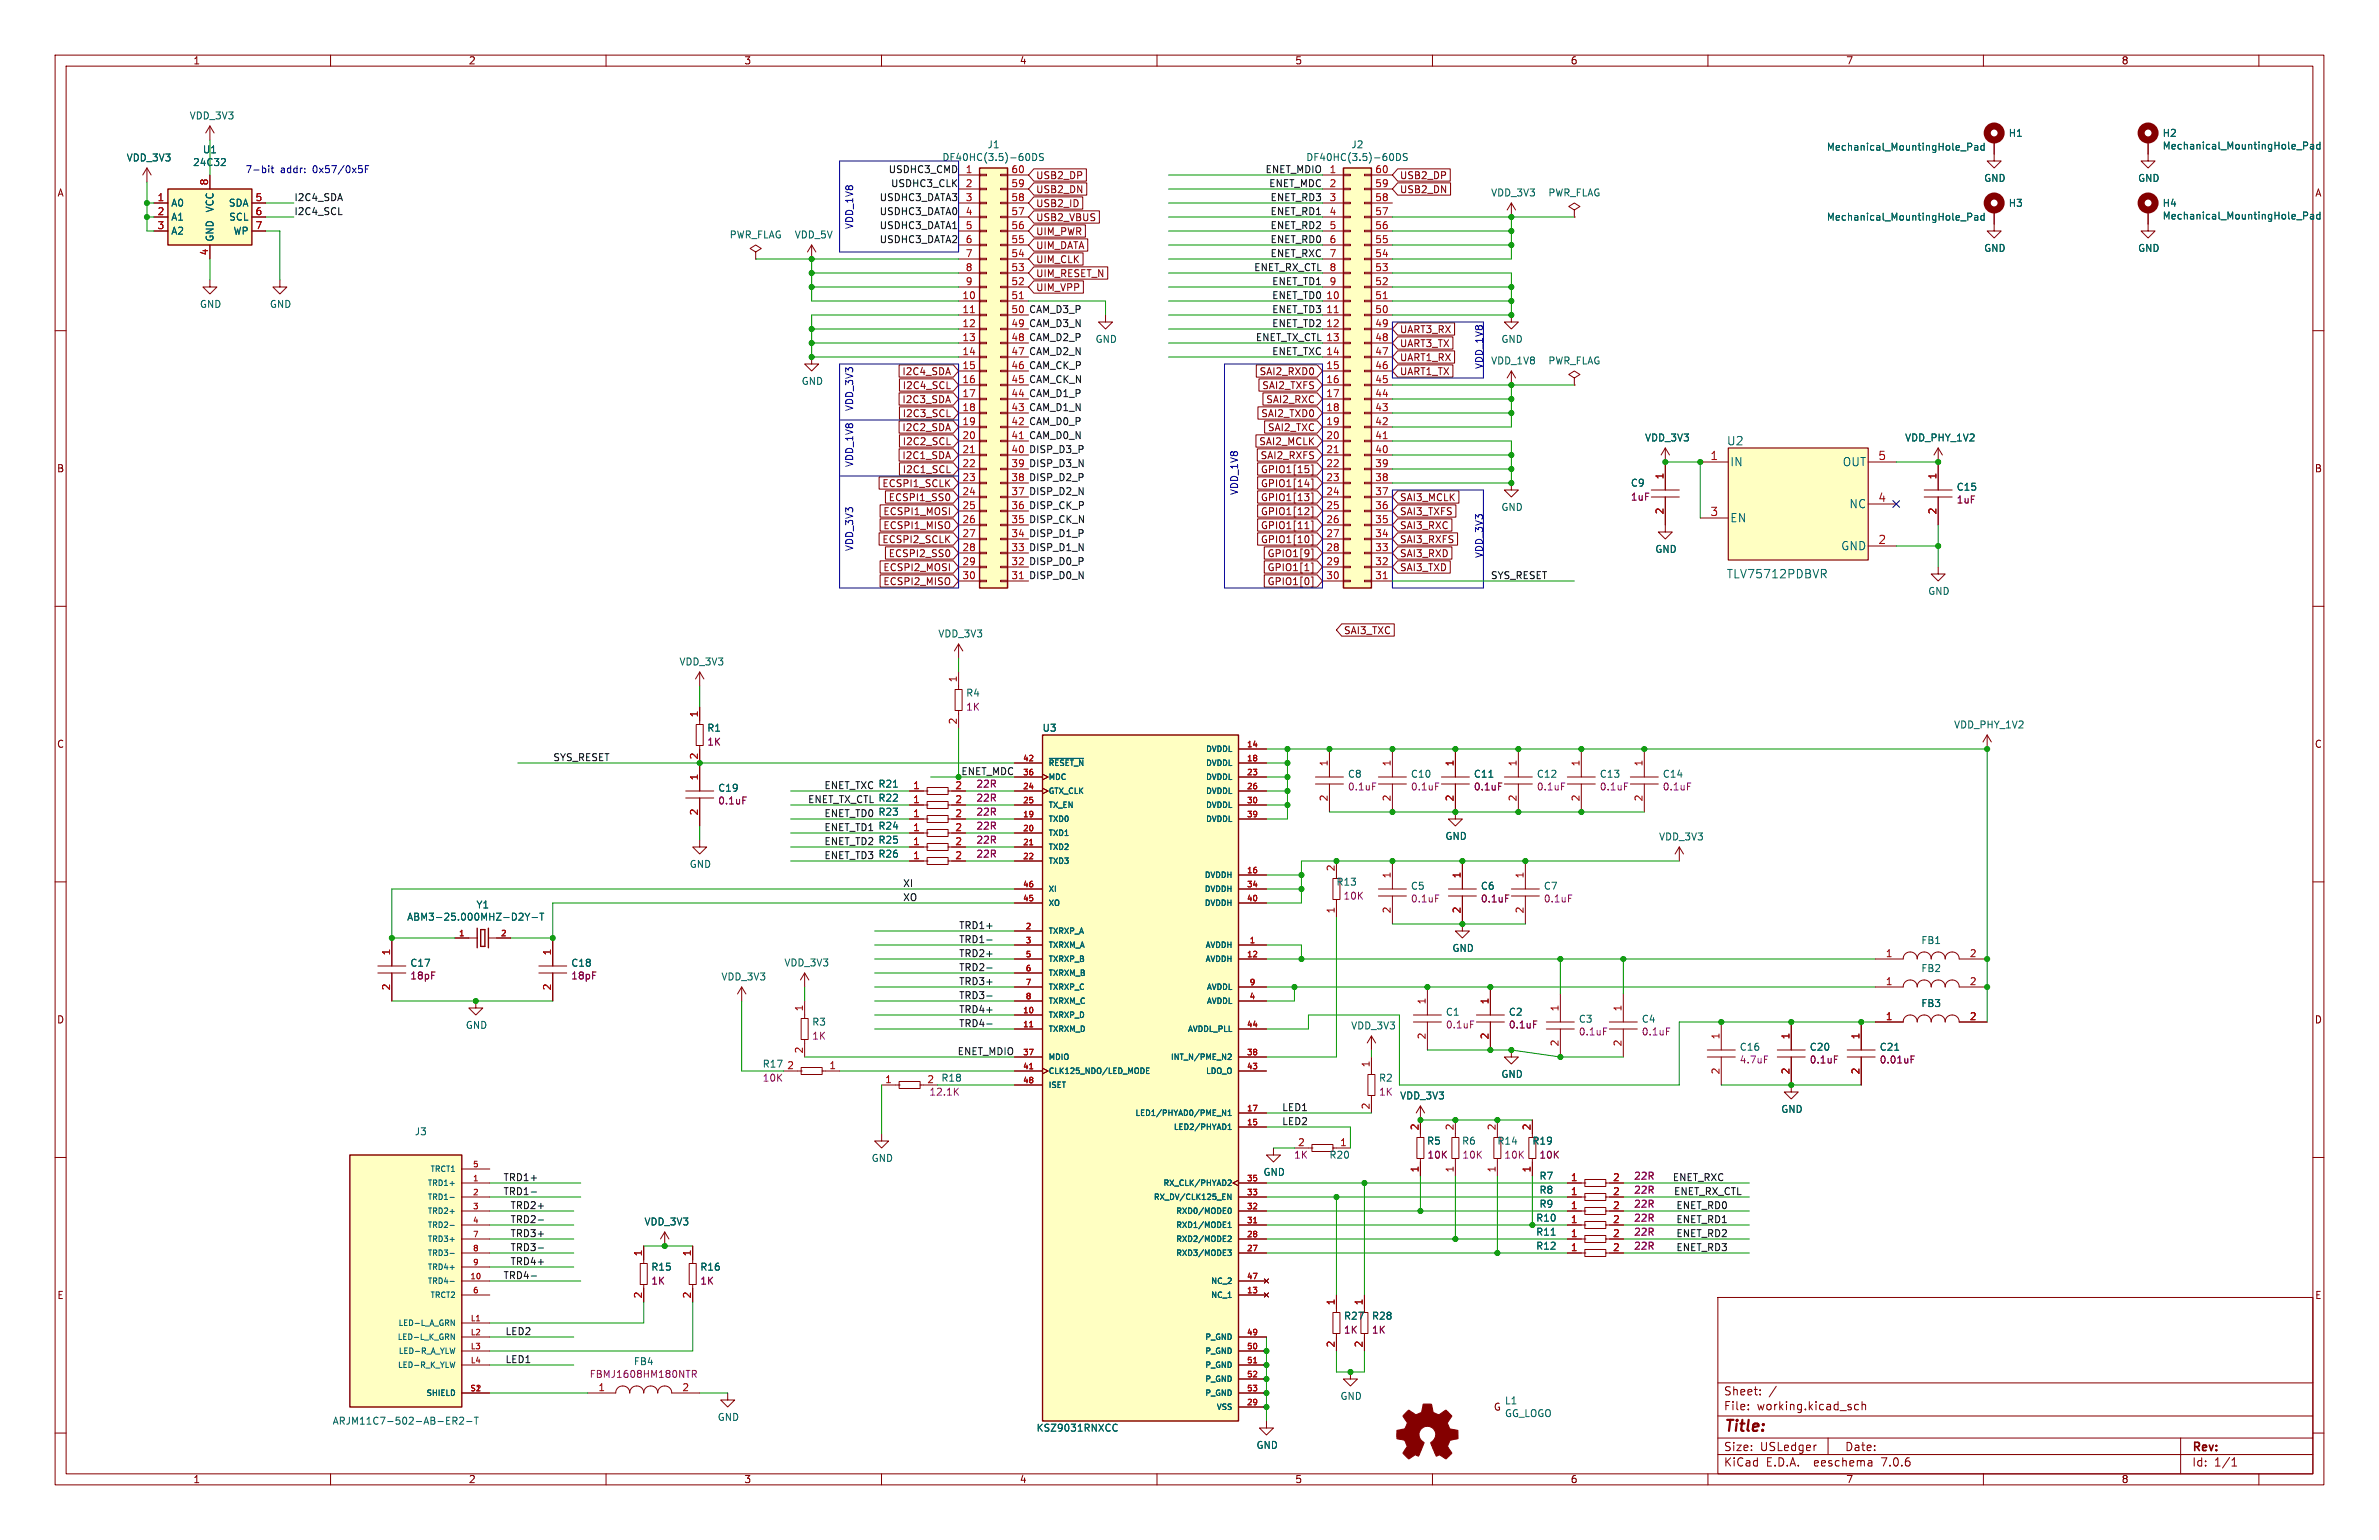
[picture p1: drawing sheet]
<svg xmlns="http://www.w3.org/2000/svg" width="432mm" height="279mm" viewBox="0 0 432 279" stroke-linecap="round" stroke-linejoin="round" font-family="sans-serif">
<defs><g id="words">
<text font-size="2.8" fill="#840000" x="312.8" y="260.3">Title:</text>
<g font-size="2.1" fill="#a90000">
<text x="310.4" y="83.6">1</text>
<text x="340.8" y="83.6">5</text>
<text x="310.4" y="93.7">3</text>
<text x="340.8" y="91.2">4</text>
<text x="340.8" y="98.8">2</text>
</g>
<g font-size="2.1" fill="#006464">
<text x="313.4" y="81">U2</text>
<text x="313.9" y="84.8">IN</text>
<text x="334.4" y="84.8">OUT</text>
<text x="313.9" y="95">EN</text>
<text x="335.6" y="92.4">NC</text>
<text x="334.1" y="100">GND</text>
<text x="313.3" y="105.1">TLV75712PDBVR</text>
</g>
<g font-size="2.1" fill="#840000">
<text x="312.8" y="256.1">File:</text>
<text x="312.8" y="253.4">Sheet:</text>
<text x="318.9" y="256.1">working.kicad_sch</text>
<text x="312.8" y="263.5">Size:</text>
<text x="319.5" y="263.5">USLedger</text>
<text x="334.8" y="263.5">Date:</text>
<text x="397.8" y="263.7">Rev:</text>
<text x="312.8" y="266.3">KiCad</text>
<text x="320.5" y="266.3">E.D.A.</text>
<text x="329.4" y="266.3">eeschema</text>
<text x="341.8" y="266.3">7.0.6</text>
<text x="397.8" y="266.3">Id:</text>
<text x="401.9" y="266.3">1/1</text>
</g>
<g font-size="1.8" fill="#840000">
<text x="35" y="11.9">1</text>
<text x="85" y="11.9">2</text>
<text x="135" y="11.9">3</text>
<text x="185" y="11.9">4</text>
<text x="235" y="11.9">5</text>
<text x="285" y="11.9">6</text>
<text x="335" y="11.9">7</text>
<text x="385" y="11.9">8</text>
<text x="10.3" y="35.9">A</text>
<text x="188" y="32.7">USB2_DP</text>
<text x="188" y="35.2">USB2_DN</text>
<text x="254" y="32.7">USB2_DP</text>
<text x="254" y="35.2">USB2_DN</text>
<text x="420.1" y="35.9">A</text>
<text x="188" y="37.8">USB2_ID</text>
<text x="188" y="40.3">USB2_VBUS</text>
<text x="188" y="47.9">UIM_CLK</text>
<text x="188" y="45.4">UIM_DATA</text>
<text x="188" y="42.9">UIM_PWR</text>
<text x="188" y="53">UIM_VPP</text>
<text x="188" y="50.5">UIM_RESET_N</text>
<text x="254" y="60.6">UART3_RX</text>
<text x="254" y="65.7">UART1_RX</text>
<text x="254" y="63.2">UART3_TX</text>
<text x="163.7" y="68.3">I2C4_SDA</text>
<text x="163.7" y="70.8">I2C4_SCL</text>
<text x="228.5" y="68.3">SAI2_RXD0</text>
<text x="229" y="70.8">SAI2_TXFS</text>
<text x="254" y="68.3">UART1_TX</text>
<text x="163.7" y="73.3">I2C3_SDA</text>
<text x="163.7" y="75.9">I2C3_SCL</text>
<text x="228.8" y="75.9">SAI2_TXD0</text>
<text x="229.7" y="73.3">SAI2_RXC</text>
<text x="163.7" y="83.5">I2C1_SDA</text>
<text x="163.7" y="78.4">I2C2_SDA</text>
<text x="163.7" y="81">I2C2_SCL</text>
<text x="228.5" y="81">SAI2_MCLK</text>
<text x="228.7" y="83.5">SAI2_RXFS</text>
<text x="230" y="78.4">SAI2_TXC</text>
<text x="10.3" y="85.9">B</text>
<text x="160.1" y="88.6">ECSPI1_SCLK</text>
<text x="163.7" y="86">I2C1_SCL</text>
<text x="228.8" y="86">GPIO1[15]</text>
<text x="228.8" y="88.6">GPIO1[14]</text>
<text x="420.1" y="85.9">B</text>
<text x="160.2" y="93.7">ECSPI1_MOSI</text>
<text x="161.2" y="91.1">ECSPI1_SS0</text>
<text x="228.8" y="93.7">GPIO1[12]</text>
<text x="228.8" y="91.1">GPIO1[13]</text>
<text x="254" y="93.7">SAI3_TXFS</text>
<text x="254" y="91.1">SAI3_MCLK</text>
<text x="160.1" y="98.7">ECSPI2_SCLK</text>
<text x="160.2" y="96.2">ECSPI1_MISO</text>
<text x="161.2" y="101.3">ECSPI2_SS0</text>
<text x="228.8" y="98.7">GPIO1[10]</text>
<text x="228.8" y="96.2">GPIO1[11]</text>
<text x="230" y="101.3">GPIO1[9]</text>
<text x="254" y="98.7">SAI3_RXFS</text>
<text x="254" y="101.3">SAI3_RXD</text>
<text x="254" y="96.2">SAI3_RXC</text>
<text x="160.2" y="106.4">ECSPI2_MISO</text>
<text x="160.2" y="103.8">ECSPI2_MOSI</text>
<text x="230" y="103.8">GPIO1[1]</text>
<text x="230" y="106.4">GPIO1[0]</text>
<text x="254" y="103.8">SAI3_TXD</text>
<text x="243.8" y="115.3">SAI3_TXC</text>
<text x="10.3" y="135.9">C</text>
<text x="420.1" y="135.9">C</text>
<text x="10.3" y="185.9">D</text>
<text x="420.1" y="185.9">D</text>
<text x="10.3" y="235.9">E</text>
<text x="420.1" y="235.9">E</text>
<text x="271" y="256.1">G</text>
<text x="35" y="269.3">1</text>
<text x="85" y="269.3">2</text>
<text x="135" y="269.3">3</text>
<text x="185" y="269.3">4</text>
<text x="235" y="269.3">5</text>
<text x="285" y="269.3">6</text>
<text x="335" y="269.3">7</text>
<text x="385" y="269.3">8</text>
</g>
<g font-size="1.8" fill="#006464">
<text x="34.3" y="21.9">VDD_3V3</text>
<text x="22.9" y="29.5">VDD_3V3</text>
<text x="36.7" y="28">U1</text>
<text x="171" y="29.4">DF40HC(3.5)-60DS</text>
<text x="179.1" y="27.1">J1</text>
<text x="237" y="29.4">DF40HC(3.5)-60DS</text>
<text x="245.2" y="27.1">J2</text>
<text x="331.5" y="27.5">Mechanical_MountingHole_Pad</text>
<text x="364.5" y="25">H1</text>
<text x="392.4" y="25">H2</text>
<text x="392.4" y="27.3">Mechanical_MountingHole_Pad</text>
<text x="34.9" y="30.3">24C32</text>
<text x="270.5" y="35.8">VDD_3V3</text>
<text x="280.9" y="35.8">PWR_FLAG</text>
<text x="360" y="33.2">GND</text>
<text x="388" y="33.2">GND</text>
<text x="31" y="37.7">A0</text>
<text x="31" y="40.2">A1</text>
<text x="39" y="38.6" transform="rotate(-90 39 38.6)">VCC</text>
<text x="41.4" y="37.7">SDA</text>
<text x="41.5" y="40.2">SCL</text>
<text x="331.5" y="40.2">Mechanical_MountingHole_Pad</text>
<text x="364.5" y="37.7">H3</text>
<text x="392.4" y="37.7">H4</text>
<text x="392.4" y="40">Mechanical_MountingHole_Pad</text>
<text x="31" y="42.8">A2</text>
<text x="39" y="43.9" transform="rotate(-90 39 43.9)">GND</text>
<text x="42.3" y="42.8">WP</text>
<text x="132.3" y="43.5">PWR_FLAG</text>
<text x="144.2" y="43.5">VDD_5V</text>
<text x="360" y="45.9">GND</text>
<text x="388" y="45.9">GND</text>
<text x="36.2" y="56.1">GND</text>
<text x="48.9" y="56.1">GND</text>
<text x="198.8" y="62.4">GND</text>
<text x="272.4" y="62.4">GND</text>
<text x="145.4" y="70">GND</text>
<text x="270.5" y="66.3">VDD_1V8</text>
<text x="280.9" y="66.3">PWR_FLAG</text>
<text x="298.5" y="80.3">VDD_3V3</text>
<text x="345.7" y="80.3">VDD_PHY_1V2</text>
<text x="295.9" y="88.5">C9</text>
<text x="355.1" y="89.2">C15</text>
<text x="272.4" y="92.9">GND</text>
<text x="300.3" y="100.5">GND</text>
<text x="349.9" y="108.1">GND</text>
<text x="170.2" y="115.8">VDD_3V3</text>
<text x="123.2" y="120.9">VDD_3V3</text>
<text x="175.3" y="126.6">R4</text>
<text x="128.3" y="132.9">R1</text>
<text x="189.1" y="132.9">U3</text>
<text x="354.6" y="132.4">VDD_PHY_1V2</text>
<text x="130.3" y="143.8">C19</text>
<text x="159.3" y="143.1">R21</text>
<text x="244.6" y="141.3">C8</text>
<text x="256" y="141.3">C10</text>
<text x="267.4" y="141.3">C11</text>
<text x="278.9" y="141.3">C12</text>
<text x="290.3" y="141.3">C13</text>
<text x="301.7" y="141.3">C14</text>
<text x="159.3" y="148.2">R23</text>
<text x="159.3" y="145.6">R22</text>
<text x="159.3" y="150.7">R24</text>
<text x="159.3" y="153.3">R25</text>
<text x="159.3" y="155.8">R26</text>
<text x="262.2" y="152.6">GND</text>
<text x="301" y="152.7">VDD_3V3</text>
<text x="125.1" y="157.7">GND</text>
<text x="242.5" y="160.9">R13</text>
<text x="256" y="161.6">C5</text>
<text x="268.7" y="161.6">C6</text>
<text x="280.1" y="161.6">C7</text>
<text x="73.8" y="167.2">ABM3-25.000MHZ-D2Y-T</text>
<text x="86.4" y="165">Y1</text>
<text x="263.5" y="172.9">GND</text>
<text x="348.6" y="171.5">FB1</text>
<text x="74.4" y="175.6">C17</text>
<text x="103.6" y="175.6">C18</text>
<text x="130.8" y="178.1">VDD_3V3</text>
<text x="142.3" y="175.5">VDD_3V3</text>
<text x="348.6" y="176.6">FB2</text>
<text x="262.3" y="184.5">C1</text>
<text x="273.8" y="184.5">C2</text>
<text x="286.5" y="185.8">C3</text>
<text x="297.9" y="185.8">C4</text>
<text x="348.6" y="182.9">FB3</text>
<text x="84.5" y="186.9">GND</text>
<text x="147.3" y="186.3">R3</text>
<text x="245.1" y="187">VDD_3V3</text>
<text x="315.7" y="190.8">C16</text>
<text x="328.4" y="190.8">C20</text>
<text x="341.1" y="190.8">C21</text>
<text x="138.3" y="193.9">R17</text>
<text x="170.8" y="196.4">R18</text>
<text x="250.2" y="196.4">R2</text>
<text x="272.4" y="195.8">GND</text>
<text x="254" y="199.7">VDD_3V3</text>
<text x="323.2" y="202.1">GND</text>
<text x="75.2" y="206.2">J3</text>
<text x="258.9" y="207.9">R5</text>
<text x="265.3" y="207.9">R6</text>
<text x="271.7" y="207.9">R14</text>
<text x="278" y="207.9">R19</text>
<text x="158.1" y="211">GND</text>
<text x="229.2" y="213.5">GND</text>
<text x="241.2" y="210.4">R20</text>
<text x="279.3" y="214.2">R7</text>
<text x="278.7" y="221.8">R10</text>
<text x="279.3" y="216.8">R8</text>
<text x="279.3" y="219.3">R9</text>
<text x="116.9" y="222.5">VDD_3V3</text>
<text x="278.7" y="224.4">R11</text>
<text x="278.7" y="226.9">R12</text>
<text x="118.1" y="230.7">R15</text>
<text x="127" y="230.7">R16</text>
<text x="243.8" y="239.6">R27</text>
<text x="248.9" y="239.6">R28</text>
<text x="115" y="247.9">FB4</text>
<text x="130.2" y="258">GND</text>
<text x="243.2" y="254.2">GND</text>
<text x="273.1" y="255">L1</text>
<text x="273.1" y="257.3">GG_LOGO</text>
<text x="60.3" y="258.7">ARJM11C7-502-AB-ER2-T</text>
<text x="188" y="259.9">KSZ9031RNXCC</text>
<text x="228" y="263.1">GND</text>
</g>
<g font-size="1.8" fill="#a90000">
<text x="37.8" y="33.7" transform="rotate(-90 37.8 33.7)">8</text>
<text x="175.2" y="31.5">1</text>
<text x="175.2" y="34">2</text>
<text x="183.5" y="34">59</text>
<text x="183.5" y="31.5">60</text>
<text x="241.2" y="31.5">1</text>
<text x="249.5" y="34">59</text>
<text x="249.5" y="31.5">60</text>
<text x="28.5" y="36.6">1</text>
<text x="28.5" y="39.1">2</text>
<text x="28.5" y="41.7">3</text>
<text x="46.3" y="36.6">5</text>
<text x="46.3" y="39.1">6</text>
<text x="46.3" y="41.7">7</text>
<text x="175.2" y="36.6">3</text>
<text x="175.2" y="39.1">4</text>
<text x="175.2" y="41.7">5</text>
<text x="183.5" y="41.7">56</text>
<text x="183.5" y="39.1">57</text>
<text x="183.5" y="36.6">58</text>
<text x="241.2" y="36.6">3</text>
<text x="241.2" y="39.1">4</text>
<text x="241.2" y="41.7">5</text>
<text x="249.5" y="41.7">56</text>
<text x="249.5" y="39.1">57</text>
<text x="249.5" y="36.6">58</text>
<text x="37.8" y="46.4" transform="rotate(-90 37.8 46.4)">4</text>
<text x="175.2" y="44.2">6</text>
<text x="175.2" y="46.7">7</text>
<text x="183.5" y="46.7">54</text>
<text x="183.5" y="44.2">55</text>
<text x="241.2" y="44.2">6</text>
<text x="241.2" y="46.7">7</text>
<text x="249.5" y="46.7">54</text>
<text x="249.5" y="44.2">55</text>
<text x="175.2" y="49.3">8</text>
<text x="175.2" y="51.8">9</text>
<text x="183.5" y="51.8">52</text>
<text x="183.5" y="49.3">53</text>
<text x="241.2" y="51.8">9</text>
<text x="249.5" y="51.8">52</text>
<text x="249.5" y="49.3">53</text>
<text x="174.6" y="54.4">10</text>
<text x="174.6" y="56.9">11</text>
<text x="174.6" y="59.4">12</text>
<text x="183.5" y="59.4">49</text>
<text x="183.5" y="56.9">50</text>
<text x="183.5" y="54.4">51</text>
<text x="240.6" y="54.4">10</text>
<text x="240.6" y="56.9">11</text>
<text x="240.6" y="59.4">12</text>
<text x="249.5" y="59.4">49</text>
<text x="249.5" y="56.9">50</text>
<text x="249.5" y="54.4">51</text>
<text x="174.6" y="62">13</text>
<text x="174.6" y="64.5">14</text>
<text x="183.5" y="64.5">47</text>
<text x="183.5" y="62">48</text>
<text x="249.5" y="64.5">47</text>
<text x="249.5" y="62">48</text>
<text x="174.6" y="67.1">15</text>
<text x="174.6" y="69.6">16</text>
<text x="183.5" y="69.6">45</text>
<text x="183.5" y="67.1">46</text>
<text x="240.6" y="67.1">15</text>
<text x="240.6" y="69.6">16</text>
<text x="249.5" y="69.6">45</text>
<text x="249.5" y="67.1">46</text>
<text x="174.6" y="72.1">17</text>
<text x="174.6" y="74.7">18</text>
<text x="174.6" y="77.2">19</text>
<text x="183.5" y="77.2">42</text>
<text x="183.5" y="74.7">43</text>
<text x="183.5" y="72.1">44</text>
<text x="240.6" y="72.1">17</text>
<text x="240.6" y="74.7">18</text>
<text x="240.6" y="77.2">19</text>
<text x="249.5" y="77.2">42</text>
<text x="249.5" y="74.7">43</text>
<text x="249.5" y="72.1">44</text>
<text x="174.6" y="79.8">20</text>
<text x="174.6" y="82.3">21</text>
<text x="183.5" y="82.3">40</text>
<text x="183.5" y="79.8">41</text>
<text x="240.6" y="79.8">20</text>
<text x="240.6" y="82.3">21</text>
<text x="249.5" y="82.3">40</text>
<text x="249.5" y="79.8">41</text>
<text x="174.6" y="84.8">22</text>
<text x="174.6" y="87.4">23</text>
<text x="174.6" y="89.9">24</text>
<text x="183.5" y="89.9">37</text>
<text x="183.5" y="87.4">38</text>
<text x="183.5" y="84.8">39</text>
<text x="240.6" y="84.8">22</text>
<text x="240.6" y="87.4">23</text>
<text x="240.6" y="89.9">24</text>
<text x="249.5" y="89.9">37</text>
<text x="249.5" y="87.4">38</text>
<text x="249.5" y="84.8">39</text>
<text x="302" y="87.1" transform="rotate(-90 302 87.1)">1</text>
<text x="351.5" y="87.1" transform="rotate(-90 351.5 87.1)">1</text>
<text x="174.6" y="92.5">25</text>
<text x="174.6" y="95">26</text>
<text x="183.5" y="95">35</text>
<text x="183.5" y="92.5">36</text>
<text x="240.6" y="92.5">25</text>
<text x="240.6" y="95">26</text>
<text x="249.5" y="95">35</text>
<text x="249.5" y="92.5">36</text>
<text x="302" y="93.4" transform="rotate(-90 302 93.4)">2</text>
<text x="351.5" y="93.4" transform="rotate(-90 351.5 93.4)">2</text>
<text x="174.6" y="97.5">27</text>
<text x="174.6" y="100.1">28</text>
<text x="183.5" y="100.1">33</text>
<text x="183.5" y="97.5">34</text>
<text x="240.6" y="97.5">27</text>
<text x="240.6" y="100.1">28</text>
<text x="249.5" y="100.1">33</text>
<text x="249.5" y="97.5">34</text>
<text x="174.6" y="102.6">29</text>
<text x="174.6" y="105.2">30</text>
<text x="183.5" y="105.2">31</text>
<text x="183.5" y="102.6">32</text>
<text x="240.6" y="102.6">29</text>
<text x="240.6" y="105.2">30</text>
<text x="249.5" y="105.2">31</text>
<text x="249.5" y="102.6">32</text>
<text x="173.7" y="123.9" transform="rotate(-90 173.7 123.9)">1</text>
<text x="126.7" y="130.2" transform="rotate(-90 126.7 130.2)">1</text>
<text x="173.7" y="131.5" transform="rotate(-90 173.7 131.5)">2</text>
<text x="126.7" y="137.9" transform="rotate(-90 126.7 137.9)">2</text>
<text x="126.7" y="141.7" transform="rotate(-90 126.7 141.7)">1</text>
<text x="165.7" y="143.3">1</text>
<text x="173.3" y="143.3">2</text>
<text x="241" y="139.1" transform="rotate(-90 241 139.1)">1</text>
<text x="252.5" y="139.1" transform="rotate(-90 252.5 139.1)">1</text>
<text x="263.9" y="139.1" transform="rotate(-90 263.9 139.1)">1</text>
<text x="275.3" y="139.1" transform="rotate(-90 275.3 139.1)">1</text>
<text x="286.8" y="139.1" transform="rotate(-90 286.8 139.1)">1</text>
<text x="298.2" y="139.1" transform="rotate(-90 298.2 139.1)">1</text>
<text x="126.7" y="148" transform="rotate(-90 126.7 148)">2</text>
<text x="165.7" y="148.3">1</text>
<text x="165.7" y="145.8">1</text>
<text x="173.3" y="148.3">2</text>
<text x="173.3" y="145.8">2</text>
<text x="241" y="145.5" transform="rotate(-90 241 145.5)">2</text>
<text x="252.5" y="145.5" transform="rotate(-90 252.5 145.5)">2</text>
<text x="263.9" y="145.5" transform="rotate(-90 263.9 145.5)">2</text>
<text x="275.3" y="145.5" transform="rotate(-90 275.3 145.5)">2</text>
<text x="286.8" y="145.5" transform="rotate(-90 286.8 145.5)">2</text>
<text x="298.2" y="145.5" transform="rotate(-90 298.2 145.5)">2</text>
<text x="165.7" y="150.9">1</text>
<text x="165.7" y="153.4">1</text>
<text x="165.7" y="156">1</text>
<text x="173.3" y="150.9">2</text>
<text x="173.3" y="153.4">2</text>
<text x="173.3" y="156">2</text>
<text x="242.3" y="158.2" transform="rotate(-90 242.3 158.2)">2</text>
<text x="252.5" y="159.5" transform="rotate(-90 252.5 159.5)">1</text>
<text x="265.2" y="159.5" transform="rotate(-90 265.2 159.5)">1</text>
<text x="276.6" y="159.5" transform="rotate(-90 276.6 159.5)">1</text>
<text x="242.3" y="165.8" transform="rotate(-90 242.3 165.8)">1</text>
<text x="252.5" y="165.8" transform="rotate(-90 252.5 165.8)">2</text>
<text x="265.2" y="165.8" transform="rotate(-90 265.2 165.8)">2</text>
<text x="276.6" y="165.8" transform="rotate(-90 276.6 165.8)">2</text>
<text x="70.9" y="173.4" transform="rotate(-90 70.9 173.4)">1</text>
<text x="100.1" y="173.4" transform="rotate(-90 100.1 173.4)">1</text>
<text x="342.2" y="173.7">1</text>
<text x="357.4" y="173.7">2</text>
<text x="70.9" y="179.8" transform="rotate(-90 70.9 179.8)">2</text>
<text x="100.1" y="179.8" transform="rotate(-90 100.1 179.8)">2</text>
<text x="342.2" y="178.8">1</text>
<text x="357.4" y="178.8">2</text>
<text x="145.8" y="183.6" transform="rotate(-90 145.8 183.6)">1</text>
<text x="258.8" y="182.3" transform="rotate(-90 258.8 182.3)">1</text>
<text x="270.3" y="182.3" transform="rotate(-90 270.3 182.3)">1</text>
<text x="283" y="183.6" transform="rotate(-90 283 183.6)">1</text>
<text x="294.4" y="183.6" transform="rotate(-90 294.4 183.6)">1</text>
<text x="342.2" y="185.2">1</text>
<text x="357.4" y="185.2">2</text>
<text x="145.8" y="191.2" transform="rotate(-90 145.8 191.2)">2</text>
<text x="258.8" y="188.7" transform="rotate(-90 258.8 188.7)">2</text>
<text x="270.3" y="188.7" transform="rotate(-90 270.3 188.7)">2</text>
<text x="283" y="189.9" transform="rotate(-90 283 189.9)">2</text>
<text x="294.4" y="189.9" transform="rotate(-90 294.4 189.9)">2</text>
<text x="312.2" y="188.7" transform="rotate(-90 312.2 188.7)">1</text>
<text x="324.9" y="188.7" transform="rotate(-90 324.9 188.7)">1</text>
<text x="337.6" y="188.7" transform="rotate(-90 337.6 188.7)">1</text>
<text x="142.8" y="194.1">2</text>
<text x="150.4" y="194.1">1</text>
<text x="160.6" y="196.6">1</text>
<text x="168.2" y="196.6">2</text>
<text x="248.7" y="193.7" transform="rotate(-90 248.7 193.7)">1</text>
<text x="312.2" y="195" transform="rotate(-90 312.2 195)">2</text>
<text x="324.9" y="195" transform="rotate(-90 324.9 195)">2</text>
<text x="337.6" y="195" transform="rotate(-90 337.6 195)">2</text>
<text x="248.7" y="201.4" transform="rotate(-90 248.7 201.4)">2</text>
<text x="235.5" y="208">2</text>
<text x="243.1" y="208">1</text>
<text x="257.6" y="205.2" transform="rotate(-90 257.6 205.2)">2</text>
<text x="263.9" y="205.2" transform="rotate(-90 263.9 205.2)">2</text>
<text x="271.5" y="205.2" transform="rotate(-90 271.5 205.2)">2</text>
<text x="277.9" y="205.2" transform="rotate(-90 277.9 205.2)">2</text>
<text x="257.6" y="212.8" transform="rotate(-90 257.6 212.8)">1</text>
<text x="263.9" y="212.8" transform="rotate(-90 263.9 212.8)">1</text>
<text x="271.5" y="212.8" transform="rotate(-90 271.5 212.8)">1</text>
<text x="277.9" y="212.8" transform="rotate(-90 277.9 212.8)">1</text>
<text x="285" y="214.4">1</text>
<text x="292.7" y="214.4">2</text>
<text x="285" y="216.9">1</text>
<text x="285" y="222">1</text>
<text x="285" y="219.5">1</text>
<text x="292.7" y="216.9">2</text>
<text x="292.7" y="222">2</text>
<text x="292.7" y="219.5">2</text>
<text x="285" y="224.5">1</text>
<text x="285" y="227.1">1</text>
<text x="292.7" y="224.5">2</text>
<text x="292.7" y="227.1">2</text>
<text x="116.6" y="228" transform="rotate(-90 116.6 228)">1</text>
<text x="125.5" y="228" transform="rotate(-90 125.5 228)">1</text>
<text x="116.6" y="235.7" transform="rotate(-90 116.6 235.7)">2</text>
<text x="125.5" y="235.7" transform="rotate(-90 125.5 235.7)">2</text>
<text x="242.3" y="236.9" transform="rotate(-90 242.3 236.9)">1</text>
<text x="247.4" y="236.9" transform="rotate(-90 247.4 236.9)">1</text>
<text x="242.3" y="244.6" transform="rotate(-90 242.3 244.6)">2</text>
<text x="247.4" y="244.6" transform="rotate(-90 247.4 244.6)">2</text>
<text x="108.5" y="252.5">1</text>
<text x="123.8" y="252.5">2</text>
</g>
<g font-size="1.8" fill="#0000c2">
<text x="44.4" y="31.5">7-bit</text>
<text x="50.9" y="31.5">addr:</text>
<text x="56.9" y="31.5">0x57/0x5F</text>
<text x="154.9" y="41.7" transform="rotate(-90 154.9 41.7)">VDD_1V8</text>
<text x="269.2" y="67.1" transform="rotate(-90 269.2 67.1)">VDD_1V8</text>
<text x="154.9" y="74.7" transform="rotate(-90 154.9 74.7)">VDD_3V3</text>
<text x="154.9" y="84.8" transform="rotate(-90 154.9 84.8)">VDD_1V8</text>
<text x="224.8" y="89.9" transform="rotate(-90 224.8 89.9)">VDD_1V8</text>
<text x="154.9" y="100.1" transform="rotate(-90 154.9 100.1)">VDD_3V3</text>
<text x="269.2" y="101.4" transform="rotate(-90 269.2 101.4)">VDD_3V3</text>
</g>
<g font-size="1.8" fill="#0f0f0f">
<text x="161.2" y="31.5">USDHC3_CMD</text>
<text x="161.6" y="34">USDHC3_CLK</text>
<text x="229.6" y="31.5">ENET_MDIO</text>
<text x="230.3" y="34">ENET_MDC 2</text>
<text x="53.3" y="36.6">I2C4_SDA</text>
<text x="53.3" y="39.1">I2C4_SCL</text>
<text x="159.6" y="39.1">USDHC3_DATA0</text>
<text x="159.6" y="41.6">USDHC3_DATA1</text>
<text x="159.6" y="36.6">USDHC3_DATA3</text>
<text x="230.5" y="36.6">ENET_RD3</text>
<text x="230.5" y="39.1">ENET_RD1</text>
<text x="230.5" y="41.6">ENET_RD2</text>
<text x="159.6" y="44.2">USDHC3_DATA2</text>
<text x="230.5" y="46.7">ENET_RXC</text>
<text x="230.5" y="44.2">ENET_RD0</text>
<text x="227.6" y="49.3">ENET_RX_CTL 8</text>
<text x="230.8" y="51.8">ENET_TD1</text>
<text x="186.7" y="56.9">CAM_D3_P</text>
<text x="186.7" y="59.4">CAM_D3_N</text>
<text x="230.8" y="54.3">ENET_TD0</text>
<text x="230.8" y="59.4">ENET_TD2</text>
<text x="230.8" y="56.9">ENET_TD3</text>
<text x="186.7" y="64.5">CAM_D2_N</text>
<text x="186.7" y="62">CAM_D2_P</text>
<text x="227.9" y="62">ENET_TX_CTL 13</text>
<text x="230.8" y="64.5">ENET_TXC 14</text>
<text x="186.7" y="69.6">CAM_CK_N</text>
<text x="186.7" y="67">CAM_CK_P</text>
<text x="186.7" y="72.1">CAM_D1_P</text>
<text x="186.7" y="74.7">CAM_D1_N</text>
<text x="186.7" y="77.2">CAM_D0_P</text>
<text x="186.7" y="82.3">DISP_D3_P</text>
<text x="186.7" y="79.7">CAM_D0_N</text>
<text x="186.7" y="89.9">DISP_D2_N</text>
<text x="186.7" y="87.4">DISP_D2_P</text>
<text x="186.7" y="84.8">DISP_D3_N</text>
<text x="186.7" y="95">DISP_CK_N</text>
<text x="186.7" y="92.4">DISP_CK_P</text>
<text x="186.7" y="100.1">DISP_D1_N</text>
<text x="186.7" y="97.5">DISP_D1_P</text>
<text x="186.7" y="105.1">DISP_D0_N</text>
<text x="186.7" y="102.6">DISP_D0_P</text>
<text x="270.5" y="105.1">SYS_RESET</text>
<text x="100.3" y="138.2">SYS_RESET</text>
<text x="149.5" y="143.2">ENET_TXC R21</text>
<text x="174.4" y="140.7">ENET_MDC</text>
<text x="146.6" y="145.8">ENET_TX_CTL R22</text>
<text x="149.5" y="148.3">ENET_TD0 R23</text>
<text x="149.5" y="153.4">ENET_TD2 R25</text>
<text x="149.5" y="155.9">ENET_TD3 R26</text>
<text x="149.5" y="150.9">ENET_TD1 R24</text>
<text x="163.8" y="161">XI</text>
<text x="163.8" y="163.6">XO</text>
<text x="174" y="171.2">TRD1-</text>
<text x="174" y="173.7">TRD2+</text>
<text x="174" y="168.6">TRD1+</text>
<text x="174" y="178.8">TRD3+</text>
<text x="174" y="176.3">TRD2-</text>
<text x="174" y="183.9">TRD4+</text>
<text x="174" y="181.3">TRD3-</text>
<text x="173.7" y="191.5">ENET_MDIO</text>
<text x="174" y="186.4">TRD4-</text>
<text x="232.6" y="201.7">LED1</text>
<text x="232.6" y="204.2">LED2</text>
<text x="91.3" y="214.4">TRD1+</text>
<text x="303.5" y="214.4">ENET_RXC</text>
<text x="91.3" y="216.9">TRD1-</text>
<text x="92.6" y="222">TRD2-</text>
<text x="92.6" y="219.4">TRD2+</text>
<text x="303.8" y="216.9">ENET_RX_CTL</text>
<text x="304.2" y="222">ENET_RD1</text>
<text x="304.2" y="219.4">ENET_RD0</text>
<text x="92.6" y="227.1">TRD3-</text>
<text x="92.6" y="224.5">TRD3+</text>
<text x="304.2" y="227.1">ENET_RD3</text>
<text x="304.2" y="224.5">ENET_RD2</text>
<text x="91.3" y="232.1">TRD4-</text>
<text x="92.6" y="229.6">TRD4+</text>
<text x="91.7" y="242.3">LED2</text>
<text x="91.7" y="247.4">LED1</text>
</g>
<g font-size="1.8" fill="#840084">
<text x="295.9" y="91">1uF</text>
<text x="355.1" y="91.5">1uF</text>
<text x="175.3" y="129.1">1K</text>
<text x="128.3" y="135.5">1K</text>
<text x="177.1" y="143.1">22R</text>
<text x="244.6" y="143.6">0.1uF</text>
<text x="256" y="143.6">0.1uF</text>
<text x="267.4" y="143.6">0.1uF</text>
<text x="278.9" y="143.6">0.1uF</text>
<text x="290.3" y="143.6">0.1uF</text>
<text x="301.7" y="143.6">0.1uF</text>
<text x="130.3" y="146.2">0.1uF</text>
<text x="177.1" y="148.2">22R</text>
<text x="177.1" y="145.6">22R</text>
<text x="177.1" y="150.7">22R</text>
<text x="177.1" y="153.3">22R</text>
<text x="177.1" y="155.8">22R</text>
<text x="243.7" y="163.4">10K</text>
<text x="256" y="163.9">0.1uF</text>
<text x="268.7" y="163.9">0.1uF</text>
<text x="280.1" y="163.9">0.1uF</text>
<text x="74.4" y="177.9">18pF</text>
<text x="103.6" y="177.9">18pF</text>
<text x="147.3" y="188.8">1K</text>
<text x="262.3" y="186.8">0.1uF</text>
<text x="273.8" y="186.8">0.1uF</text>
<text x="286.5" y="188.1">0.1uF</text>
<text x="297.9" y="188.1">0.1uF</text>
<text x="138.3" y="196.4">10K</text>
<text x="315.7" y="193.1">4.7uF</text>
<text x="328.4" y="193.1">0.1uF</text>
<text x="341.1" y="193.1">0.01uF</text>
<text x="168.6" y="199">12.1K</text>
<text x="250.2" y="199">1K</text>
<text x="234.8" y="210.4">1K</text>
<text x="259" y="210.4">10K</text>
<text x="265.3" y="210.4">10K</text>
<text x="273" y="210.4">10K</text>
<text x="279.3" y="210.4">10K</text>
<text x="296.5" y="214.2">22R</text>
<text x="296.5" y="216.8">22R</text>
<text x="296.5" y="221.8">22R</text>
<text x="296.5" y="219.3">22R</text>
<text x="296.5" y="224.4">22R</text>
<text x="296.5" y="226.9">22R</text>
<text x="118.1" y="233.3">1K</text>
<text x="127" y="233.3">1K</text>
<text x="243.8" y="242.2">1K</text>
<text x="248.9" y="242.2">1K</text>
<text x="106.9" y="250.2">FBMJ1608HM180NTR</text>
</g>
<g font-size="1.4" fill="#006464">
<text x="218.8" y="136.6">DVDDL</text>
<text x="190.2" y="141.7">MDC</text>
<text x="190.2" y="139.2">~{RESET_N}</text>
<text x="218.8" y="139.2">DVDDL</text>
<text x="218.8" y="141.7">DVDDL</text>
<text x="190.2" y="149.3">TXD0</text>
<text x="190.2" y="144.2">GTX_CLK</text>
<text x="190.2" y="146.8">TX_EN</text>
<text x="218.8" y="144.2">DVDDL</text>
<text x="218.8" y="146.8">DVDDL</text>
<text x="218.8" y="149.3">DVDDL</text>
<text x="190.2" y="151.9">TXD1</text>
<text x="190.2" y="154.4">TXD2</text>
<text x="190.2" y="156.9">TXD3</text>
<text x="218.5" y="159.5">DVDDH</text>
<text x="190.2" y="164.6">XO</text>
<text x="190.2" y="162">XI</text>
<text x="218.5" y="162">DVDDH</text>
<text x="218.5" y="164.6">DVDDH</text>
<text x="190.2" y="169.6">TXRXP_A</text>
<text x="190.2" y="172.2">TXRXM_A</text>
<text x="218.7" y="172.2">AVDDH</text>
<text x="190.2" y="174.7">TXRXP_B</text>
<text x="190.2" y="177.3">TXRXM_B</text>
<text x="190.2" y="179.8">TXRXP_C</text>
<text x="218.7" y="174.7">AVDDH</text>
<text x="218.9" y="179.8">AVDDL</text>
<text x="190.2" y="184.9">TXRXP_D</text>
<text x="190.2" y="182.3">TXRXM_C</text>
<text x="218.9" y="182.3">AVDDL</text>
<text x="190.2" y="187.4">TXRXM_D</text>
<text x="215.5" y="187.4">AVDDL_PLL</text>
<text x="190.2" y="192.5">MDIO</text>
<text x="190.2" y="195">CLK125_NDO/LED_MODE</text>
<text x="190.2" y="197.6">ISET</text>
<text x="212.4" y="192.5">INT_N/PME_N2</text>
<text x="218.8" y="195">LDO_O</text>
<text x="206" y="202.7">LED1/PHYAD0/PME_N1</text>
<text x="212.9" y="205.2">LED2/PHYAD1</text>
<text x="77.5" y="215.4">TRD1+</text>
<text x="78" y="212.8">TRCT1</text>
<text x="211" y="215.4">RX_CLK/PHYAD2</text>
<text x="77.5" y="217.9">TRD1-</text>
<text x="77.5" y="220.4">TRD2+</text>
<text x="209.3" y="217.9">RX_DV/CLK125_EN</text>
<text x="213.4" y="220.4">RXD0/MODE0</text>
<text x="77.5" y="223">TRD2-</text>
<text x="77.5" y="225.5">TRD3+</text>
<text x="213.4" y="225.5">RXD2/MODE2</text>
<text x="213.4" y="223">RXD1/MODE1</text>
<text x="77.5" y="233.1">TRD4-</text>
<text x="77.5" y="228.1">TRD3-</text>
<text x="77.5" y="230.6">TRD4+</text>
<text x="213.4" y="228.1">RXD3/MODE3</text>
<text x="219.7" y="233.1">NC_2</text>
<text x="78" y="235.7">TRCT2</text>
<text x="219.7" y="235.7">NC_1</text>
<text x="72.1" y="243.3">LED-L_K_GRN</text>
<text x="72.2" y="240.8">LED-L_A_GRN</text>
<text x="72.2" y="245.8">LED-R_A_YLW</text>
<text x="218.6" y="243.3">P_GND</text>
<text x="218.6" y="245.8">P_GND</text>
<text x="72.1" y="248.4">LED-R_K_YLW</text>
<text x="218.6" y="248.4">P_GND</text>
<text x="218.6" y="250.9">P_GND</text>
<text x="77.3" y="253.5">SHIELD</text>
<text x="218.6" y="253.5">P_GND</text>
<text x="220.7" y="256">VSS</text>
</g>
<g font-size="1.4" fill="#a90000">
<text x="226.2" y="135.6">14</text>
<text x="185.6" y="143.3">24</text>
<text x="185.6" y="140.7">36</text>
<text x="185.6" y="138.2">42</text>
<text x="226.2" y="138.2">18</text>
<text x="226.2" y="140.7">23</text>
<text x="226.2" y="143.3">26</text>
<text x="185.6" y="148.3">19</text>
<text x="185.6" y="145.8">25</text>
<text x="226.2" y="145.8">30</text>
<text x="226.2" y="148.3">39</text>
<text x="185.6" y="150.9">20</text>
<text x="185.6" y="153.4">21</text>
<text x="185.6" y="156">22</text>
<text x="185.6" y="161">46</text>
<text x="226.2" y="158.5">16</text>
<text x="226.2" y="161">34</text>
<text x="185.6" y="163.6">45</text>
<text x="226.2" y="163.6">40</text>
<text x="83.2" y="169.9">1</text>
<text x="90.8" y="169.9">2</text>
<text x="186.1" y="168.7">2</text>
<text x="186.1" y="171.2">3</text>
<text x="186.1" y="173.7">5</text>
<text x="226.2" y="173.7">12</text>
<text x="226.7" y="171.2">1</text>
<text x="186.1" y="176.3">6</text>
<text x="186.1" y="178.8">7</text>
<text x="226.7" y="178.8">9</text>
<text x="185.6" y="183.9">10</text>
<text x="186.1" y="181.4">8</text>
<text x="226.7" y="181.4">4</text>
<text x="185.6" y="186.4">11</text>
<text x="185.6" y="191.5">37</text>
<text x="226.2" y="191.5">38</text>
<text x="226.2" y="186.4">44</text>
<text x="185.6" y="194.1">41</text>
<text x="185.6" y="196.6">48</text>
<text x="226.2" y="194.1">43</text>
<text x="226.2" y="201.7">17</text>
<text x="226.2" y="204.2">15</text>
<text x="85.7" y="214.4">1</text>
<text x="85.7" y="211.8">5</text>
<text x="226.2" y="214.4">35</text>
<text x="85.7" y="216.9">2</text>
<text x="85.7" y="219.5">3</text>
<text x="85.7" y="222">4</text>
<text x="226.2" y="222">31</text>
<text x="226.2" y="219.5">32</text>
<text x="226.2" y="216.9">33</text>
<text x="85.7" y="224.5">7</text>
<text x="85.7" y="227.1">8</text>
<text x="226.2" y="227.1">27</text>
<text x="226.2" y="224.5">28</text>
<text x="85.3" y="232.2">10</text>
<text x="85.7" y="229.6">9</text>
<text x="226.2" y="232.2">47</text>
<text x="85.3" y="239.8">L1</text>
<text x="85.7" y="234.7">6</text>
<text x="226.2" y="234.7">13</text>
<text x="85.3" y="242.3">L2</text>
<text x="85.3" y="244.9">L3</text>
<text x="226.2" y="242.3">49</text>
<text x="226.2" y="244.9">50</text>
<text x="85.3" y="247.4">L4</text>
<text x="226.2" y="247.4">51</text>
<text x="226.2" y="249.9">52</text>
<text x="85.3" y="252.5">S1</text>
<text x="86.2" y="252.5">2</text>
<text x="226.2" y="255">29</text>
<text x="226.2" y="252.5">53</text>
</g>
</g></defs>
<g fill="none" stroke="#840000" stroke-width=".18">
<path d="M10 10h411.8v259.4h-411.8zM12 12h407.8v255.4h-407.8zM60 10v2M110 10v2M160 10v2M210 10v2M260 10v2M310 10v2M360 10v2M410 10v2M26.7 30.5l-.8 1.3M26.7 30.5v2.5"/>
<path d="M26.7 30.5l.7 1.3M27.9 36.8h2.6M27.9 39.4h2.6M38.1 22.9l-.8 1.2M38.1 22.9v2.5M38.1 31.8v2.5M38.1 22.9l.8 1.2M45.7 36.8h2.6M45.7 39.4h2.6M174 36.8h3.8M174 39.4h3.8M174 31.8h3.8"/>
<path d="M174 34.3h3.8M177.8 39.2h1.3v.3h-1.3zM177.8 36.7h1.3v.3h-1.3zM177.8 34.2h1.3v.2h-1.3zM177.8 31.6h1.3v.3h-1.3zM181.6 39.2h1.3v.3h-1.3zM181.6 36.7h1.3v.3h-1.3zM181.6 34.2h1.3v.2h-1.3zM181.6 31.6h1.3v.3h-1.3zM182.9 36.8h3.8M182.9 39.4h3.8M182.9 31.8h3.8"/>
<path d="M182.9 34.3h3.8M187.6 35.7h8.9v2.2h-8.9l-.9-1.1zM187.6 38.3h11.9v2.2h-11.9l-.9-1.1zM187.6 30.6h9.6v2.3h-9.6l-.9-1.1zM187.6 33.2h9.6v2.2h-9.6l-.9-1.1zM240 36.8h3.8M240 39.4h3.8M240 31.8h3.8M240 34.3h3.8M243.8 39.2h1.3v.3h-1.3zM243.8 36.7h1.3v.3h-1.3zM243.8 34.2h1.3v.2h-1.3z"/>
<path d="M243.8 31.6h1.3v.3h-1.3zM247.6 39.2h1.3v.3h-1.3zM247.6 36.7h1.3v.3h-1.3zM247.6 34.2h1.3v.2h-1.3zM247.6 31.6h1.3v.3h-1.3zM248.9 36.8h3.8M248.9 39.4h3.8M248.9 31.8h3.8M248.9 34.3h3.8M253.7 30.6h9.5v2.3h-9.5l-1-1.1zM253.7 33.2h9.6v2.2h-9.6l-1-1.1zM274.3 36.8v2.6"/>
<path d="M274.3 36.8l-.7 1.3M274.3 36.8l.8 1.3M285.7 38.1l1.1-.6-1.1-.7-1 .7 1 .6v1.3M285.7 39.4h.1M361.9 25.4v3.8h1.3l-1.3 1.3-1.2-1.3h1.2M361.9 38.1v3.8h1.3l-1.3 1.3-1.2-1.3h1.2M389.9 25.4v3.8h1.3l-1.3 1.3-1.3-1.3h1.3M389.9 38.1v3.8h1.3l-1.3 1.3-1.3-1.3h1.3M10 60h2M27.9 41.9h2.6M38.1 50.8v1.3h1.3l-1.3 1.2-1.3-1.2h1.3M38.1 44.5v2.5"/>
<path d="M45.7 41.9h2.6M50.8 50.8v1.3h1.3l-1.3 1.2-1.3-1.2h1.3M137.2 45.7l1-.6-1-.6-1.1 .6 1.1 .6v1.3M137.2 47h.1M147.3 44.5l-.7 1.2M147.3 44.5v2.5M147.3 44.5l.8 1.2M174 41.9h3.8M174 54.6h3.8M174 57.2h3.8M174 59.7h3.8M174 52.1h3.8"/>
<path d="M174 49.5h3.8M174 47h3.8M174 44.5h3.8M177.8 59.6h1.3v.2h-1.3zM177.8 57h1.3v.3h-1.3zM177.8 54.5h1.3v.2h-1.3zM177.8 51.9h1.3v.3h-1.3zM177.8 49.4h1.3v.3h-1.3zM177.8 46.9h1.3v.2h-1.3zM177.8 44.3h1.3v.3h-1.3zM177.8 41.8h1.3v.2h-1.3zM181.6 59.6h1.3v.2h-1.3z"/>
<path d="M181.6 57h1.3v.3h-1.3zM181.6 54.5h1.3v.2h-1.3zM181.6 51.9h1.3v.3h-1.3zM181.6 49.4h1.3v.3h-1.3zM181.6 46.9h1.3v.2h-1.3zM181.6 44.3h1.3v.3h-1.3zM181.6 41.8h1.3v.2h-1.3zM182.9 41.9h3.8M182.9 54.6h3.8M182.9 57.2h3.8M182.9 59.7h3.8M182.9 52.1h3.8"/>
<path d="M182.9 49.5h3.8M182.9 47h3.8M182.9 44.5h3.8M187.6 45.9h9v2.2h-9l-.9-1.1zM187.6 51h9v2.2h-9l-.9-1.1zM187.6 48.4h13.5v2.2h-13.5l-.9-1.1zM187.6 43.3h9.8v2.3h-9.8l-.9-1.1zM187.6 40.8h9.4v2.2h-9.4l-.9-1.1zM200.7 57.2v1.2h1.2l-1.2 1.3-1.3-1.3h1.3M240 41.9h3.8M240 54.6h3.8M240 57.2h3.8"/>
<path d="M240 59.7h3.8M240 52.1h3.8M240 49.5h3.8M240 47h3.8M240 44.5h3.8M243.8 59.6h1.3v.2h-1.3zM243.8 57h1.3v.3h-1.3zM243.8 54.5h1.3v.2h-1.3zM243.8 51.9h1.3v.3h-1.3zM243.8 49.4h1.3v.3h-1.3zM243.8 46.9h1.3v.2h-1.3zM243.8 44.3h1.3v.3h-1.3z"/>
<path d="M243.8 41.8h1.3v.2h-1.3zM247.6 59.6h1.3v.2h-1.3zM247.6 57h1.3v.3h-1.3zM247.6 54.5h1.3v.2h-1.3zM247.6 51.9h1.3v.3h-1.3zM247.6 49.4h1.3v.3h-1.3zM247.6 46.9h1.3v.2h-1.3zM247.6 44.3h1.3v.3h-1.3zM247.6 41.8h1.3v.2h-1.3zM248.9 41.9h3.8M248.9 54.6h3.8M248.9 57.2h3.8"/>
<path d="M248.9 59.7h3.8M248.9 52.1h3.8M248.9 49.5h3.8M248.9 47h3.8M248.9 44.5h3.8M253.7 58.6h10.3v2.2h-10.3l-1-1.1zM274.3 57.2v1.2h1.3l-1.3 1.3-1.3-1.3h1.3M419.8 60h2M147.3 64.8v1.2h1.3l-1.3 1.3-1.3-1.3h1.3M163.2 66.2h9.8l1 1.1-1 1.1h-9.8zM163.2 76.4h9.8l1 1.1-1 1.1h-9.8zM163.2 71.3h9.8l1 1.1-1 1.1h-9.8z"/>
<path d="M163.3 68.7h9.7l1 1.2-1 1.1h-9.7zM163.3 73.8h9.7l1 1.1-1 1.1h-9.7zM163.3 78.9h9.7l1 1.1-1 1.1h-9.7zM171.9 70.5h.6M171.9 75.6h.6M174 62.2h3.8M174 64.8h3.8M174 67.3h3.8M174 69.9h3.8M174 72.4h3.8M174 74.9h3.8M174 77.5h3.8"/>
<path d="M177.8 79.9h1.3v.2h-1.3zM177.8 77.3h1.3v.3h-1.3zM177.8 74.8h1.3v.3h-1.3zM177.8 72.3h1.3v.2h-1.3zM177.8 69.7h1.3v.3h-1.3zM177.8 67.2h1.3v.2h-1.3zM177.8 64.6h1.3v.3h-1.3zM177.8 62.1h1.3v.3h-1.3zM181.6 79.9h1.3v.2h-1.3zM181.6 77.3h1.3v.3h-1.3zM181.6 74.8h1.3v.3h-1.3zM181.6 72.3h1.3v.2h-1.3z"/>
<path d="M181.6 69.7h1.3v.3h-1.3zM181.6 67.2h1.3v.2h-1.3zM181.6 64.6h1.3v.3h-1.3zM181.6 62.1h1.3v.3h-1.3zM182.9 62.2h3.8M182.9 64.8h3.8M182.9 67.3h3.8M182.9 69.9h3.8M182.9 72.4h3.8M182.9 74.9h3.8M182.9 77.5h3.8M228 78.9h11.1l.9 1.1-.9 1.1h-11.1z"/>
<path d="M228 66.2h11.1l.9 1.1-.9 1.1h-11.1zM228.3 73.8h10.8l.9 1.1-.9 1.1h-10.8zM228.5 68.7h10.6l.9 1.2-.9 1.1h-10.6zM229.2 71.3h9.9l.9 1.1-.9 1.1h-9.9zM229.5 76.4h9.6l.9 1.1-.9 1.1h-9.6zM240 62.2h3.8M240 64.8h3.8M240 67.3h3.8M240 69.9h3.8M240 72.4h3.8M240 74.9h3.8M240 77.5h3.8"/>
<path d="M243.8 79.9h1.3v.2h-1.3zM243.8 77.3h1.3v.3h-1.3zM243.8 74.8h1.3v.3h-1.3zM243.8 72.3h1.3v.2h-1.3zM243.8 69.7h1.3v.3h-1.3zM243.8 67.2h1.3v.2h-1.3zM243.8 64.6h1.3v.3h-1.3zM243.8 62.1h1.3v.3h-1.3zM247.6 79.9h1.3v.2h-1.3zM247.6 77.3h1.3v.3h-1.3zM247.6 74.8h1.3v.3h-1.3zM247.6 72.3h1.3v.2h-1.3z"/>
<path d="M247.6 69.7h1.3v.3h-1.3zM247.6 67.2h1.3v.2h-1.3zM247.6 64.6h1.3v.3h-1.3zM247.6 62.1h1.3v.3h-1.3zM248.9 62.2h3.8M248.9 64.8h3.8M248.9 67.3h3.8M248.9 69.9h3.8M248.9 72.4h3.8M248.9 74.9h3.8M248.9 77.5h3.8M253.7 66.2h10v2.2h-10l-1-1.1z"/>
<path d="M253.7 63.7h10.3v2.2h-10.3l-1-1.1zM253.7 61.1h10v2.2h-10l-1-1.1zM274.3 67.3l-.7 1.3M274.3 67.3v2.6M274.3 67.3l.8 1.3M285.7 68.6l1.1-.7-1.1-.6-1 .6 1 .7v1.3M285.7 69.9h.1M159.6 96.7h13.4l1 1.1-1 1.1h-13.4zM159.6 86.5h13.4l1 1.1-1 1.1h-13.4zM159.7 91.6h13.3l1 1.1-1 1.1h-13.3zM159.7 94.1h13.3l1 1.2-1 1.1h-13.3zM160.7 89.1h12.3l1 1.1-1 1.1h-12.3z"/>
<path d="M160.7 99.2h12.3l1 1.1-1 1.1h-12.3zM163.2 81.4h9.8l1 1.2-1 1.1h-9.8zM163.3 84h9.7l1 1.1-1 1.1h-9.7zM171.9 85.8h.6M171.9 80.7h.6M174 80h3.8M174 82.6h3.8M174 85.1h3.8M174 87.6h3.8M174 90.2h3.8M174 92.7h3.8M174 95.3h3.8"/>
<path d="M174 97.8h3.8M177.8 97.7h1.3v.2h-1.3zM177.8 95.1h1.3v.3h-1.3zM177.8 92.6h1.3v.2h-1.3zM177.8 90h1.3v.3h-1.3zM177.8 87.5h1.3v.3h-1.3zM177.8 85h1.3v.2h-1.3zM177.8 82.4h1.3v.3h-1.3zM181.6 97.7h1.3v.2h-1.3zM181.6 95.1h1.3v.3h-1.3zM181.6 92.6h1.3v.2h-1.3zM181.6 90h1.3v.3h-1.3z"/>
<path d="M181.6 87.5h1.3v.3h-1.3zM181.6 85h1.3v.2h-1.3zM181.6 82.4h1.3v.3h-1.3zM182.9 80h3.8M182.9 82.6h3.8M182.9 85.1h3.8M182.9 87.6h3.8M182.9 90.2h3.8M182.9 92.7h3.8M182.9 95.3h3.8M182.9 97.8h3.8M228.2 81.4h10.9l.9 1.2-.9 1.1h-10.9z"/>
<path d="M228.3 84h10.8l.9 1.1-.9 1.1h-10.8zM228.3 86.5h10.8l.9 1.1-.9 1.1h-10.8zM228.3 91.6h10.8l.9 1.1-.9 1.1h-10.8zM228.3 96.7h10.8l.9 1.1-.9 1.1h-10.8zM228.3 89.1h10.8l.9 1.1-.9 1.1h-10.8zM228.3 94.1h10.8l.9 1.2-.9 1.1h-10.8zM229.5 99.2h9.6l.9 1.1-.9 1.1h-9.6zM236.8 87.9h.8M238 84.4h.3v1.8h-.3M238 86.9h.3v1.8h-.3M238 89.4h.3v1.9h-.3M238 92h.3v1.8h-.3"/>
<path d="M238 94.5h.3v1.8h-.3M238 97.1h.3v1.8h-.3M238 99.6h.3v1.8h-.3M240 80h3.8M240 82.6h3.8M240 85.1h3.8M240 87.6h3.8M240 90.2h3.8M240 92.7h3.8M240 95.3h3.8M240 97.8h3.8M243.8 97.7h1.3v.2h-1.3z"/>
<path d="M243.8 95.1h1.3v.3h-1.3zM243.8 92.6h1.3v.2h-1.3zM243.8 90h1.3v.3h-1.3zM243.8 87.5h1.3v.3h-1.3zM243.8 85h1.3v.2h-1.3zM243.8 82.4h1.3v.3h-1.3zM247.6 97.7h1.3v.2h-1.3zM247.6 95.1h1.3v.3h-1.3zM247.6 92.6h1.3v.2h-1.3zM247.6 90h1.3v.3h-1.3zM247.6 87.5h1.3v.3h-1.3zM247.6 85h1.3v.2h-1.3z"/>
<path d="M247.6 82.4h1.3v.3h-1.3zM248.9 80h3.8M248.9 82.6h3.8M248.9 85.1h3.8M248.9 87.6h3.8M248.9 90.2h3.8M248.9 92.7h3.8M248.9 95.3h3.8M248.9 97.8h3.8M253.7 96.7h10.9v2.2h-10.9l-1-1.1zM253.7 91.6h10.6v2.2h-10.6l-1-1.1zM253.7 99.2h9.8v2.2h-9.8l-1-1.1z"/>
<path d="M253.7 89.1h11.1v2.2h-11.1l-1-1.1zM253.7 94.1h9.8v2.3h-9.8l-1-1.1zM274.3 87.6v1.3h1.3l-1.3 1.3-1.3-1.3h1.3M299.7 90.2h5.1M299.7 88.9h5.1M302.3 90.2v6.3h1.2l-1.2 1.3-1.3-1.3h1.3M302.3 81.3l-.8 1.3M302.3 81.3v7.6M302.3 81.3l.7 1.3M308.6 83.8h5.1M308.6 94h5.1M339.1 83.8h5.1"/>
<path d="M339.1 99.1h5.1M339.1 91.4h5.1M349.2 90.2h5.1M349.2 88.9h5.1M351.8 81.3l-.8 1.3M351.8 81.3v7.6M351.8 90.2v5.1M351.8 81.3l.8 1.3M10 110h2M159.7 104.3h13.3l1 1.1-1 1.1h-13.3zM159.7 101.8h13.3l1 1.1-1 1.1h-13.3zM174 100.3h3.8"/>
<path d="M174 102.9h3.8M174 105.4h3.8M174 116.8l-.8 1.3M174 116.8v2.6M174 116.8l.8 1.3M177.8 105.3h1.3v.2h-1.3zM177.8 102.7h1.3v.3h-1.3zM177.8 100.2h1.3v.3h-1.3zM181.6 105.3h1.3v.2h-1.3zM181.6 102.7h1.3v.3h-1.3zM181.6 100.2h1.3v.3h-1.3zM182.9 100.3h3.8"/>
<path d="M182.9 102.9h3.8M182.9 105.4h3.8M229.5 101.8h9.6l.9 1.1-.9 1.1h-9.6zM229.5 104.3h9.6l.9 1.1-.9 1.1h-9.6zM238 102.1h.3v1.9h-.3M238 104.7h.3v1.8h-.3M240 100.3h3.8M240 102.9h3.8M240 105.4h3.8M243.5 113.2h9.6v2.2h-9.6l-.9-1.1zM243.8 105.3h1.3v.2h-1.3zM243.8 102.7h1.3v.3h-1.3z"/>
<path d="M243.8 100.2h1.3v.3h-1.3zM247.6 105.3h1.3v.2h-1.3zM247.6 102.7h1.3v.3h-1.3zM247.6 100.2h1.3v.3h-1.3zM248.9 100.3h3.8M248.9 102.9h3.8M248.9 105.4h3.8M253.7 101.8h9.5v2.2h-9.5l-1-1.1zM351.8 102.9v1.2h1.3l-1.3 1.3-1.3-1.3h1.3M419.8 110h2M126.4 131.4h1.2v3.9h-1.2zM127 131.4h.1"/>
<path d="M127 135.3h.1M127 121.9v2.6M127 128.3v3.1M127 135.3v8.2M127 121.9l-.8 1.3M127 121.9l.8 1.3M173.4 125.1h1.2v3.8h-1.2zM174 125.1h.1M174 128.9h.1M174 121.9v3.2M174 128.9v3.2M184.1 138.4h5.1"/>
<path d="M224.8 135.9h5.1M224.8 138.4h5.1M241.3 135.9v5.1M252.7 135.9v5.1M264.2 135.9v5.1M275.6 135.9v5.1M287 135.9v5.1M298.4 135.9v5.1M360.7 133.4l-.8 1.2M360.7 133.4v2.5M360.7 133.4l.7 1.2M10 160h2"/>
<path d="M124.5 143.5h5M124.5 144.8h5M127 152.4v1.3h1.3l-1.3 1.2-1.3-1.2h1.3M127 144.8v5.1M165.1 148.6h3.2M165.1 151.1h3.2M165.1 153.7h3.2M165.1 156.2h3.2M165.1 143.5h3.2M165.1 146.1h3.2M168.3 150.5h3.8v1.3h-3.8zM168.3 148h3.8v1.2h-3.8z"/>
<path d="M168.3 145.4h3.8v1.3h-3.8zM168.3 153h3.8v1.3h-3.8zM168.3 142.9h3.8v1.2h-3.8zM168.3 155.6h3.8v1.2h-3.8zM168.3 151.1h.1M168.3 148.6h.1M168.3 146.1h.1M168.3 153.7h.1M168.3 143.5h.1M168.3 156.2h.1M172.1 151.1h.1M172.1 148.6h.1"/>
<path d="M172.1 146.1h.1M172.1 153.7h.1M172.1 143.5h.1M172.1 156.2h.1M172.1 148.6h3.2M172.1 151.1h3.2M172.1 153.7h3.2M172.1 156.2h3.2M172.1 143.5h3.2M172.1 146.1h3.2M184.1 141h5.1M184.1 148.6h5.1"/>
<path d="M184.1 151.1h5.1M184.1 153.7h5.1M184.1 156.2h5.1M184.1 143.5h5.1M184.1 146.1h5.1M189.2 143l1 .5-1 .5M189.2 140.5l1 .5-1 .5M224.8 141h5.1M224.8 158.8h5.1M224.8 148.6h5.1M224.8 143.5h5.1M224.8 146.1h5.1"/>
<path d="M238.8 141h5M238.8 142.2h5M241.3 142.2v5.1M241.9 159.4h1.3v3.8h-1.3zM242.6 156.2v3.2M250.2 141h5.1M250.2 142.2h5.1M252.7 142.2v5.1M252.7 156.2v5.1M261.6 141h5.1M261.6 142.2h5.1M264.2 142.2v6.4h1.2l-1.2 1.3-1.3-1.3h1.3"/>
<path d="M265.4 156.2v5.1M273 141h5.1M273 142.2h5.1M275.6 142.2v5.1M276.9 156.2v5.1M284.5 141h5.1M284.5 142.2h5.1M287 142.2v5.1M295.9 141h5.1M295.9 142.2h5.1M298.4 142.2v5.1M304.8 153.7l-.8 1.2"/>
<path d="M304.8 153.7v2.5M304.8 153.7l.8 1.2M419.8 160h2M68.6 176.5h5.1M68.6 175.3h5.1M71.1 170.2v5.1M71.1 176.5v5.1M82.5 170.2h4.1M88.6 170.2h4.1M97.8 176.5h5.1M97.8 175.3h5.1M100.3 170.2v5.1"/>
<path d="M100.3 176.5v5.1M134.6 179.1l-.7 1.2M134.6 179.1v2.5M134.6 179.1l.8 1.2M146 176.5l-.7 1.3M146 176.5v2.6M146 176.5l.8 1.3M184.1 161.3h5.1M184.1 171.5h5.1M184.1 174h5.1M184.1 168.9h5.1M184.1 163.8h5.1"/>
<path d="M184.1 176.5h5.1M184.1 179.1h5.1M224.8 161.3h5.1M224.8 171.5h5.1M224.8 174h5.1M224.8 163.8h5.1M224.8 179.1h5.1M242.6 163.2h.1M242.6 163.2v3.2M250.2 161.3h5.1M250.2 162.6h5.1M252.7 162.6v5"/>
<path d="M259.1 179.1v5.1M262.9 161.3h5.1M262.9 162.6h5.1M265.4 162.6v6.3h1.3l-1.3 1.3-1.2-1.3h1.2M270.5 179.1v5.1M274.3 161.3h5.1M274.3 162.6h5.1M276.9 162.6v5M340.4 174h5a1.27 1.27 0 0 1 1.3-1.3 1.27 1.27 0 0 1 1.3 1.3 1.27 1.27 0 0 1 1.2-1.3 1.27 1.27 0 0 1 1.3 1.3 1.27 1.27 0 0 1 1.3-1.3 1.27 1.27 0 0 1 1.3 1.3 1.27 1.27 0 0 1 1.2-1.3 1.27 1.27 0 0 1 1.3 1.3h5.1M340.4 179.1h5a1.27 1.27 0 0 1 1.3-1.3 1.27 1.27 0 0 1 1.3 1.3 1.27 1.27 0 0 1 1.2-1.3 1.27 1.27 0 0 1 1.3 1.3 1.27 1.27 0 0 1 1.3-1.3 1.27 1.27 0 0 1 1.3 1.3 1.27 1.27 0 0 1 1.2-1.3 1.27 1.27 0 0 1 1.3 1.3h5.1M86.4 181.6v1.3h1.2l-1.2 1.3-1.3-1.3h1.3M142.2 194.3h3.2"/>
<path d="M145.4 184.8h1.3v3.8h-1.3zM145.4 193.7h3.8v1.2h-3.8zM145.4 194.3h.1M146 184.8h.1M146 188.6h.1M146 181.6v3.2M146 188.6v3.2M149.2 194.3h.1M149.2 194.3h3.2M160 196.9h3.2M163.2 196.2h3.8v1.3h-3.8zM163.2 196.9h.1"/>
<path d="M167 196.9h.1M167 196.9h3.2M184.1 191.8h5.1M184.1 184.2h5.1M184.1 186.7h5.1M184.1 181.6h5.1M184.1 194.3h5.1M184.1 196.9h5.1M189.2 193.8l1 .5-1 .5M224.8 191.8h5.1M224.8 186.7h5.1M224.8 181.6h5.1"/>
<path d="M224.8 194.3h5.1M248.3 194.9h1.3v3.9h-1.3zM248.9 194.9h.1M248.9 198.8h.1M248.9 188v2.5M248.9 191.8v3.1M248.9 198.8v3.1M248.9 188l-.7 1.2M248.9 188l.8 1.2M256.5 185.4h5.1M256.5 184.2h5.1M259.1 185.4v5.1"/>
<path d="M268 185.4h5M268 184.2h5M270.5 185.4v5.1M274.3 190.5v1.3h1.3l-1.3 1.2-1.3-1.2h1.3M280.7 185.4h5M280.7 186.7h5M283.2 180.3v5.1M283.2 186.7v5.1M292.1 185.4h5.1M292.1 186.7h5.1M294.6 180.3v5.1M294.6 186.7v5.1"/>
<path d="M309.9 190.5h5.1M309.9 191.8h5.1M312.4 185.4v5.1M312.4 191.8v5.1M322.6 190.5h5.1M322.6 191.8h5.1M325.1 191.8v6.3h1.3l-1.3 1.3-1.3-1.3h1.3M325.1 185.4v5.1M335.3 190.5h5.1M335.3 191.8h5.1M337.8 185.4v5.1M337.8 191.8v5.1"/>
<path d="M340.4 185.4h5a1.27 1.27 0 0 1 1.3-1.2 1.27 1.27 0 0 1 1.3 1.2 1.27 1.27 0 0 1 1.2-1.2 1.27 1.27 0 0 1 1.3 1.2 1.27 1.27 0 0 1 1.3-1.2 1.27 1.27 0 0 1 1.3 1.2 1.27 1.27 0 0 1 1.2-1.2 1.27 1.27 0 0 1 1.3 1.2h5.1M10 210h2M83.8 214.6h5.1M83.8 217.2h5.1M83.8 219.7h5.1M83.8 212.1h5.1M160 205.7v1.3h1.3l-1.3 1.3-1.3-1.3h1.3M224.8 214.1l-1 .5 1 .5M224.8 214.6h5.1M224.8 217.2h5.1M224.8 219.7h5.1M224.8 204.5h5.1"/>
<path d="M224.8 201.9h5.1M231.1 208.3v1.3h1.3l-1.3 1.2-1.2-1.2h1.2M234.9 208.3h3.2M238.1 207.6h3.8v1.3h-3.8zM238.1 208.3h.1M241.9 208.3h.1M241.9 208.3h3.2M257.2 206.4h1.2v3.8h-1.2zM257.8 210.2h.1M257.8 206.4h.1M257.8 200.7l-.8 1.2M257.8 200.7v5.7"/>
<path d="M257.8 210.2v3.2M257.8 200.7l.8 1.2M263.5 206.4h1.3v3.8h-1.3zM264.2 210.2h.1M264.2 206.4h.1M264.2 203.2v3.2M264.2 210.2v3.2M271.1 206.4h1.3v3.8h-1.3zM271.8 210.2h.1M271.8 203.2v3.2M271.8 210.2v3.2M277.5 206.4h1.3v3.8h-1.3z"/>
<path d="M278.1 210.2h.1M278.1 203.2v3.2M278.1 210.2v3.2M284.5 214.6h3.2M284.5 217.2h3.2M284.5 219.7h3.2M287.7 216.5h3.8v1.3h-3.8zM287.7 219.1h3.8v1.2h-3.8zM287.7 214h3.8v1.3h-3.8zM287.7 217.2h.1M287.7 219.7h.1M287.7 214.6h.1"/>
<path d="M291.5 217.2h.1M291.5 219.7h.1M291.5 214.6h.1M291.5 214.6h3.1M291.5 217.2h3.1M291.5 219.7h3.1M419.8 210h2M83.8 232.4h5.1M83.8 222.3h5.1M83.8 235h5.1M83.8 224.8h5.1M83.8 227.3h5.1"/>
<path d="M83.8 229.9h5.1M116.2 229.2h1.3v3.8h-1.3zM116.8 229.2h.1M116.8 233h.1M116.8 226.1v3.1M116.8 233v3.2M120.6 223.5l-.7 1.3M120.6 223.5v2.6M120.6 223.5l.8 1.3M125.1 229.2h1.3v3.8h-1.3zM125.7 229.2h.1M125.7 233h.1"/>
<path d="M125.7 226.1v3.1M125.7 233v3.2M224.8 232.4h5.1M224.8 222.3h5.1M224.8 235h5.1M224.8 224.8h5.1M224.8 227.3h5.1M229.5 234.6l.8 .7M229.5 232l.8 .8M230.3 234.6l-.8 .7M230.3 232l-.8 .8M241.9 238.1h1.3v3.8h-1.3z"/>
<path d="M242.6 238.1h.1M242.6 235v3.1M247 238.1h1.3v3.8h-1.3zM247.6 235v3.1M284.5 222.3h3.2M284.5 224.8h3.2M284.5 227.3h3.2M287.7 224.2h3.8v1.2h-3.8zM287.7 226.7h3.8v1.3h-3.8zM287.7 221.6h3.8v1.3h-3.8zM287.7 224.8h.1M287.7 227.3h.1"/>
<path d="M287.7 222.3h.1M291.5 224.8h.1M291.5 227.3h.1M291.5 222.3h.1M291.5 222.3h3.1M291.5 224.8h3.1M291.5 227.3h3.1M311.8 235.4h108v32h-108zM10 260h2M83.8 240h5.1M83.8 242.6h5.1M83.8 245.1h5.1"/>
<path d="M83.8 247.7h5.1M83.8 252.7h5.1M106.7 252.7h5.1a1.27 1.27 0 0 1 1.2-1.2 1.27 1.27 0 0 1 1.3 1.2 1.27 1.27 0 0 1 1.3-1.2 1.27 1.27 0 0 1 1.2 1.2 1.27 1.27 0 0 1 1.3-1.2 1.27 1.27 0 0 1 1.3 1.2 1.27 1.27 0 0 1 1.2-1.2 1.27 1.27 0 0 1 1.3 1.2h5.1M132.1 252.7v1.3h1.2l-1.2 1.3-1.3-1.3h1.3M224.8 242.6h5.1M224.8 245.1h5.1M224.8 247.7h5.1M224.8 252.7h5.1M224.8 255.3h5.1M224.8 250.2h5.1M229.9 257.8v1.3h1.2l-1.2 1.3-1.3-1.3h1.3M242.6 241.9h.1"/>
<path d="M242.6 241.9v3.2M245.1 248.9v1.3h1.3l-1.3 1.3-1.3-1.3h1.3M247.6 241.9h.1M247.6 241.9v3.2M311.8 256.9h108M311.8 250.9h108M317.3 255.6v.2M317.3 254.9v.1M319.5 252.9v.2M319.5 252.2v.1M322.4 251.5l-1.3 1.9M337.3 254.9l-.4-.1-.3 .3v.4l.2 .2h.5"/>
<path d="M338 254.9l.2-.1 .3 .1 .1 .9M338 254.3v1.5M419.8 260h2M60 267.4v2M110 267.4v2M160 267.4v2M210 267.4v2M260 267.4v2M310 267.4v2M311.8 263.9h108M311.8 260.9h108M329.5 262.2h.2"/>
<path d="M331.8 260.9v3M339.7 265.1l.1 .9M339.8 265.9l-.2 .1M339.8 265.3l-.2 .1M360 267.4v2M395.8 260.9v6.5M405.1 266h.9M405.1 264.9l.4-.4v1.5M410 267.4v2"/>
</g>
<g fill="none" stroke="#006464" stroke-width=".18">
<path d="M40.7 28.8l.2 .2v.3l-.8 .7h.8M187.4 27.9a.64 .64 0 0 1 .8 .6 .64 .64 0 0 1-.8 .6zM189.4 27.9h-.5l-.2 .2 .1 .3 .5 .2v.4l-.2 .1h-.4M253.5 27.9a.64 .64 0 0 1 .7 .6 .64 .64 0 0 1-.7 .6zM255.4 27.9h-.5l-.1 .1v.3l.5 .3 .1 .3-.2 .2h-.5M357.2 26.6h.6l.1-.2-.1-.3-.6-.1v1.2M357.2 39.3h.6l.1-.2-.1-.3-.6-.1v1.2M358.4 26.5h.5l.1 .7M358.4 39.2h.5l.1 .7M359 26.7l-.4 .1-.2 .1 .2 .3h.4M359 39.4l-.4 .1-.2 .1 .2 .3h.4M360.1 26.5l-.3-.1-.3 .2 .1 .6h.5"/>
<path d="M360.1 26v1.2M360.1 38.7v1.2M360.1 39.2l-.3-.1-.3 .2 .1 .6h.5M418.1 26.4h.6l.1-.2v-.3l-.7-.1v1.2M418.1 39.1h.6l.1-.2v-.3l-.7-.1v1.2M419.4 26.3h.5v.7M419.4 39h.5v.7M419.9 26.5l-.4 .1-.2 .1 .2 .3h.4M419.9 39.2l-.4 .1-.2 .1 .2 .3h.4M421.1 26.3l-.4-.1-.2 .2 .1 .6h.5M421.1 25.8v1.2M421.1 38.5v1.2"/>
<path d="M421.1 39l-.4-.1-.2 .2 .1 .6h.5M330.6 103.3h.6l.3 .3-.2 .4-.7 .1M331 104.1l.5 .7M190.4 137.6h6.3M162.2 142.8h.7M270.2 141h.8M94.7 165.7l.2 .2v.3l-.7 .7h.7M95.3 165.7l.4 .6M95.7 166.3v.6M96.2 165.7l-.5 .6M96.6 166.5h.9M98 165.7h.7"/>
<path d="M98.3 165.7v1.2M208.1 194.2h.3M208.6 193.8h-.5v1h.5M222.9 191.3l.4-.1 .2 .3-.6 .7h.6M343.9 190.5h.7M81.7 217.2h.8M222.5 201.4v1l-.6-1v1M222.9 204.9h.6M222.9 201.7l.3-.3v1M222.9 204.2l.3-.3v1M222.9 202.4h.6M222.9 214.1h.4l.2 .3-.6 .7h.6"/>
<path d="M223 219.3l.1-.1a.54 .54 0 0 1 .4 .5 .54 .54 0 0 1-.4 .5l-.1-.1M223.4 216.6v1l-.5-1v1M81.7 232.5h.8M81.7 222.3h.8M81.7 227.4h.8M81.9 239.5l.6 1v-1M222.9 226.8h.6l-.4 .4 .3 .1 .1 .3-.2 .2h-.3M222.9 222l.3-.3v1M222.9 222.7h.6M222.9 224.3l.4-.1 .2 .3-.6 .8h.6M281.5 224.1h.8M81.9 242l.6 1v-1"/>
<path d="M82.2 257.8l.6-.1 .1-.2v-.3l-.7-.1v1.3M82.5 257.8l.4 .6M82.6 244.6l-.3 1M82.6 247.1l-.3 1M83.4 257.2l.5-.1 .3 .4-.8 .9h.8M84.7 257.9h1M86.1 257.1h.7M86.5 257.1v1.3M202.2 258.5l.3-.1 .3 .1M202.8 259.5l-.3 .2-.3-.1"/>
</g>
<g fill="none" stroke="#840084" stroke-width=".18">
<path d="M134.8 144.6h.6M249.1 142.1h.6M260.6 142.1h.6M272 142.1h.6M283.4 142.1h.6M294.9 142.1h.6M306.3 142.1h.6M260.6 162.4h.6M273.3 162.4h.6M284.7 162.4h.6M173.4 198l.6 .7M174 197.4l-.8 .8"/>
<path d="M266.9 185.2h.6M278.3 185.2h.7M291 186.5h.7M302.5 186.5h.6M320.3 191.6h.6M333 191.6h.6M346.9 192.2h.4M346.9 191.6h.6M125.7 249.3l.6-.1 .1-.1-.1-.3-.6-.2v1.3M126 249.3l.4 .6"/>
</g>
<g fill="#ffffc2" stroke="#ffffc2" stroke-width=".18">
<path d="M30.5 34.3h15.2v10.2h-15.2z"/>
<path d="M63.5 209.6h20.3v45.7h-20.3z"/>
<path d="M189.2 133.4h35.6v124.4h-35.6z"/>
<path d="M243.8 30.5h5.1v76.2h-5.1z"/>
<path d="M177.8 30.5h5.1v76.2h-5.1z"/>
<path d="M313.7 81.3h25.4v20.3h-25.4z"/>
</g>
<path d="M30.5 34.3h15.2v10.2h-15.2zM177.8 30.5h5.1v76.2h-5.1zM243.8 30.5h5.1v76.2h-5.1zM189.2 133.4h35.6v124.4h-35.6zM86.6 168.4v3.6M87.2 168.7h.8v3h-.8zM88.6 168.4v3.6M63.5 209.6h20.3v45.7h-20.3z" fill="none" stroke="#840000" stroke-width=".25"/>
<g fill="none" stroke="#a90000" stroke-width=".18">
<path d="M176.1 56.7h.8M185 54.2h.8M242.2 56.7h.7M251.1 54.2h.7M185 79.6h.8M251.1 79.6h.7M176.1 82.1h.8M242.2 82.1h.7M185 105h.8M251.1 105h.7M186.9 153.3h.6M186.9 186.3h.6"/>
<path d="M186.9 193.9h.6M227.5 221.9h.6M227.5 247.3h.6"/>
</g>
<path d="M313.7 81.3h25.4v20.3h-25.4z" fill="none" stroke="#840000" stroke-width=".2"/>
<g fill="none" stroke="#840000" stroke-width="1.3">
<circle cx="362" cy="36.8" r="1.27"/>
<circle cx="362" cy="24.1" r="1.27"/>
<circle cx="389.9" cy="36.8" r="1.27"/>
<circle cx="389.9" cy="24.1" r="1.27"/>
</g>
<path d="M255.1 256.3l.6-.5 .9 .6a.62 .62 0 0 0 1 0l.2-.1a1.62 1.62 0 0 0 .5-1.3l.1-.3 1.4 .1 .1 .4a1.13 1.13 0 0 0 .8 1.3l.5 .2 1.3-.9 1 1.1-.4 .7a.75 .75 0 0 0-.2 1.1l.2 .5 1.5 .3v1.5l-1.4 .3-.1 .1a1.23 1.23 0 0 0-.2 1.2l.6 1-.1 .2-1 .9-.8-.5a.54 .54 0 0 0-.8 0l-1.1-2.4a2.33 2.33 0 0 0 .9-1.9 1.54 1.54 0 0 0-2.5-.7 1.54 1.54 0 0 0 .4 2.5l-1.1 2.5a.69 .69 0 0 0-1.1 .1l-.6 .4-1.1-1.1 .8-1.2-.2-.5a.71 .71 0 0 0-.9-.7l-.8-.2v-1.5l.5-.1a1.11 1.11 0 0 0 1.2-.7 .72 .72 0 0 0-.2-1.2l-.4-.6z" fill="#840000" stroke="#840000" stroke-width=".18"/>
<path d="M61.5 38.9h.6M179.1 170.5h1M179.1 175.6h1M179.1 185.8h1M179.1 180.7h1M96.4 216.3h1M96.4 231.5h1M97.7 226.4h1M97.7 221.3h1" fill="none" stroke="#0f0f0f" stroke-width=".18"/>
<g fill="none" stroke="#0000c2" stroke-width=".18">
<path d="M48.8 30.1v.1M48.8 30.5v.8M49.2 30.5h.5M49.4 30.1v1.1l.3 .1M65.7 30.7v.5M66.3 30.7h.4M66.9 30.1h-.6v1.2M152.4 29.2h21.6v16.5h-21.6zM252.7 58.4h16.5v10.2h-16.5zM152.4 66h21.6v40.7h-21.6zM152.4 76.2h21.6M222.2 66h17.8v40.7h-17.8z"/>
<path d="M152.4 86.4h21.6M252.7 88.9h16.5v17.8h-16.5z"/>
</g>
<g fill="none" stroke="#009600" stroke-width=".18">
<path d="M26.7 33v8.9h1.2M26.7 39.4h1.2M26.7 36.8h1.2M38.1 25.4v6.4M48.3 39.4h5M48.3 36.8h5M212.1 39.4h27.9M212.1 36.8h27.9M212.1 34.3h27.9M212.1 31.8h27.9M252.7 39.4h33M274.3 39.4v7.6h-21.6"/>
<path d="M38.1 47v3.8M48.3 41.9h2.5v8.9M137.2 47h36.8M147.3 52.1h26.7M147.3 49.5h26.7M147.3 47v7.6h26.7M147.3 59.7h26.7M174 57.2h-26.7v7.6h26.7M186.7 54.6h14v2.6M212.1 47h27.9M212.1 41.9h27.9M212.1 52.1h27.9"/>
<path d="M212.1 49.5h27.9M212.1 44.5h27.9M212.1 54.6h27.9M212.1 57.2h27.9M212.1 59.7h27.9M252.7 49.5h21.6v7.7h-21.6M252.7 41.9h21.6M252.7 52.1h21.6M252.7 44.5h21.6M252.7 54.6h21.6M147.3 62.2h26.7M212.1 62.2h27.9"/>
<path d="M212.1 64.8h27.9M252.7 74.9h21.6M252.7 69.9h33M252.7 72.4h21.6M274.3 69.9v7.6h-21.6M252.7 80h21.6v7.6h-21.6M252.7 82.6h21.6M252.7 85.1h21.6M302.3 83.8h6.3v10.2M344.2 83.8h7.6M344.2 99.1h7.6M351.8 95.3v7.6"/>
<path d="M174 119.4v2.5M252.7 105.4h33M94 138.4h90.1M127 124.5v3.8M174 132.1v8.9M229.9 135.9h130.8v49.5M229.9 138.4h3.8M233.7 135.9v12.7h-3.8M127 149.9v2.5M143.5 148.6h21.6M143.5 156.2h21.6M143.5 143.5h21.6"/>
<path d="M143.5 146.1h21.6M143.5 153.7h21.6M143.5 151.1h21.6M168.9 141h15.2M175.3 148.6h8.8M175.3 156.2h8.8M175.3 143.5h8.8M175.3 146.1h8.8M175.3 153.7h8.8M175.3 151.1h8.8M229.9 158.8h6.3M229.9 143.5h3.8"/>
<path d="M229.9 146.1h3.8M229.9 141h3.8M241.3 147.3h57.1M304.8 156.2h-68.6v7.6h-6.3M146 179.1v2.5M158.7 179.1h25.4M158.7 174h25.4M158.7 171.5h25.4M158.7 176.5h25.4M158.7 168.9h25.4M184.1 163.8h-83.8v6.4h-7.6M184.1 161.3h-113v8.9h11.4"/>
<path d="M229.9 179.1h110.5M229.9 171.5h6.3v2.5M229.9 174h110.5M229.9 161.3h6.3M234.9 179.1v2.5h-5M242.6 166.4v25.4h-12.7M252.7 167.6h24.2M283.2 174v6.3M294.6 174v6.3M71.1 181.6h29.2M134.6 181.6v12.7h7.6M146 191.8h38.1"/>
<path d="M152.4 194.3h31.7M158.7 186.7h25.4M158.7 184.2h25.4M158.7 181.6h25.4M160 196.9v8.8M170.2 196.9h13.9M248.9 190.5v1.3M259.1 190.5h15.2l8.9 1.3h11.4M312.4 196.9h25.4M340.4 185.4h-35.6v11.5h-50.8v-12.7h-16.5v2.5h-7.6M88.9 217.2h16.5M88.9 219.7h15.2"/>
<path d="M88.9 214.6h16.5M229.9 204.5h15.2v3.8M229.9 217.2h54.6M229.9 219.7h54.6M229.9 214.6h54.6M229.9 201.9h19M231.1 208.3h3.8M242.6 217.2v17.8M247.6 214.6v20.4M257.8 203.2h20.3M257.8 213.4v6.3M264.2 213.4v11.4"/>
<path d="M271.8 213.4v13.9M278.1 213.4v8.9M294.6 217.2h22.9M294.6 219.7h22.9M294.6 214.6h22.9M88.9 222.3h15.2M88.9 224.8h15.2M88.9 227.3h15.2M88.9 232.4h16.5M88.9 229.9h15.2M116.8 226.1h8.9M116.8 236.2v3.8h-27.9"/>
<path d="M125.7 236.2v8.9h-36.8M229.9 222.3h54.6M229.9 224.8h54.6M229.9 227.3h54.6M294.6 222.3h22.9M294.6 224.8h22.9M294.6 227.3h22.9M88.9 247.7h15.2M88.9 252.7h17.8M88.9 242.6h15.2M127 252.7h5.1M229.9 242.6v15.2"/>
<path d="M242.6 245.1v3.8h5v-3.8"/>
</g>
<path d="M343.6 90.8l1.2 1.2M344.8 90.8l-1.2 1.2" fill="none" stroke="#000084" stroke-width=".18"/>
<g fill="#009600" stroke="#009600" stroke-width=".18">
<circle cx="229.9" cy="247.7" r=".46"/>
<circle cx="245.1" cy="248.9" r=".46"/>
<circle cx="120.6" cy="226.1" r=".46"/>
<circle cx="229.9" cy="252.7" r=".46"/>
<circle cx="229.9" cy="255.3" r=".46"/>
<circle cx="229.9" cy="250.2" r=".46"/>
<circle cx="233.7" cy="138.4" r=".46"/>
<circle cx="233.7" cy="135.9" r=".46"/>
<circle cx="233.7" cy="141" r=".46"/>
<circle cx="174" cy="141" r=".46"/>
<circle cx="274.3" cy="74.9" r=".46"/>
<circle cx="274.3" cy="69.9" r=".46"/>
<circle cx="274.3" cy="72.4" r=".46"/>
<circle cx="275.6" cy="135.9" r=".46"/>
<circle cx="298.4" cy="135.9" r=".46"/>
<circle cx="287" cy="135.9" r=".46"/>
<circle cx="302.3" cy="83.8" r=".46"/>
<circle cx="308.6" cy="83.8" r=".46"/>
<circle cx="351.8" cy="83.8" r=".46"/>
<circle cx="351.8" cy="99.1" r=".46"/>
<circle cx="283.2" cy="191.8" r=".46"/>
<circle cx="283.2" cy="174" r=".46"/>
<circle cx="274.3" cy="190.5" r=".46"/>
<circle cx="265.4" cy="167.6" r=".46"/>
<circle cx="259.1" cy="179.1" r=".46"/>
<circle cx="252.7" cy="156.2" r=".46"/>
<circle cx="234.9" cy="179.1" r=".46"/>
<circle cx="276.9" cy="156.2" r=".46"/>
<circle cx="265.4" cy="156.2" r=".46"/>
<circle cx="264.2" cy="147.3" r=".46"/>
<circle cx="275.6" cy="147.3" r=".46"/>
<circle cx="274.3" cy="82.6" r=".46"/>
<circle cx="252.7" cy="135.9" r=".46"/>
<circle cx="264.2" cy="135.9" r=".46"/>
<circle cx="241.3" cy="135.9" r=".46"/>
<circle cx="257.8" cy="203.2" r=".46"/>
<circle cx="264.2" cy="203.2" r=".46"/>
<circle cx="271.8" cy="203.2" r=".46"/>
<circle cx="229.9" cy="245.1" r=".46"/>
<circle cx="257.8" cy="219.7" r=".46"/>
<circle cx="247.6" cy="214.6" r=".46"/>
<circle cx="242.6" cy="217.2" r=".46"/>
<circle cx="274.3" cy="57.2" r=".46"/>
<circle cx="242.6" cy="156.2" r=".46"/>
<circle cx="233.7" cy="146.1" r=".46"/>
<circle cx="236.2" cy="174" r=".46"/>
<circle cx="236.2" cy="161.3" r=".46"/>
<circle cx="233.7" cy="143.5" r=".46"/>
<circle cx="236.2" cy="158.8" r=".46"/>
<circle cx="271.8" cy="227.3" r=".46"/>
<circle cx="278.1" cy="222.3" r=".46"/>
<circle cx="270.5" cy="190.5" r=".46"/>
<circle cx="264.2" cy="224.8" r=".46"/>
<circle cx="360.7" cy="174" r=".46"/>
<circle cx="360.7" cy="179.1" r=".46"/>
<circle cx="312.4" cy="185.4" r=".46"/>
<circle cx="294.6" cy="174" r=".46"/>
<circle cx="337.8" cy="185.4" r=".46"/>
<circle cx="360.7" cy="135.9" r=".46"/>
<circle cx="325.1" cy="185.4" r=".46"/>
<circle cx="325.1" cy="196.9" r=".46"/>
<circle cx="287" cy="147.3" r=".46"/>
<circle cx="26.7" cy="36.8" r=".46"/>
<circle cx="147.3" cy="64.8" r=".46"/>
<circle cx="127" cy="138.4" r=".46"/>
<circle cx="147.3" cy="59.7" r=".46"/>
<circle cx="147.3" cy="62.2" r=".46"/>
<circle cx="147.3" cy="52.1" r=".46"/>
<circle cx="86.4" cy="181.6" r=".46"/>
<circle cx="71.1" cy="170.2" r=".46"/>
<circle cx="100.3" cy="170.2" r=".46"/>
<circle cx="26.7" cy="39.4" r=".46"/>
<circle cx="147.3" cy="49.5" r=".46"/>
<circle cx="147.3" cy="47" r=".46"/>
<circle cx="274.3" cy="44.5" r=".46"/>
<circle cx="274.3" cy="54.6" r=".46"/>
<circle cx="274.3" cy="52.1" r=".46"/>
<circle cx="274.3" cy="41.9" r=".46"/>
<circle cx="274.3" cy="39.4" r=".46"/>
<circle cx="274.3" cy="85.1" r=".46"/>
<circle cx="274.3" cy="87.6" r=".46"/>
<circle cx="252.7" cy="147.3" r=".46"/>
<circle cx="270.5" cy="179.1" r=".46"/>
</g>
<use href="#words"/>
</svg>
